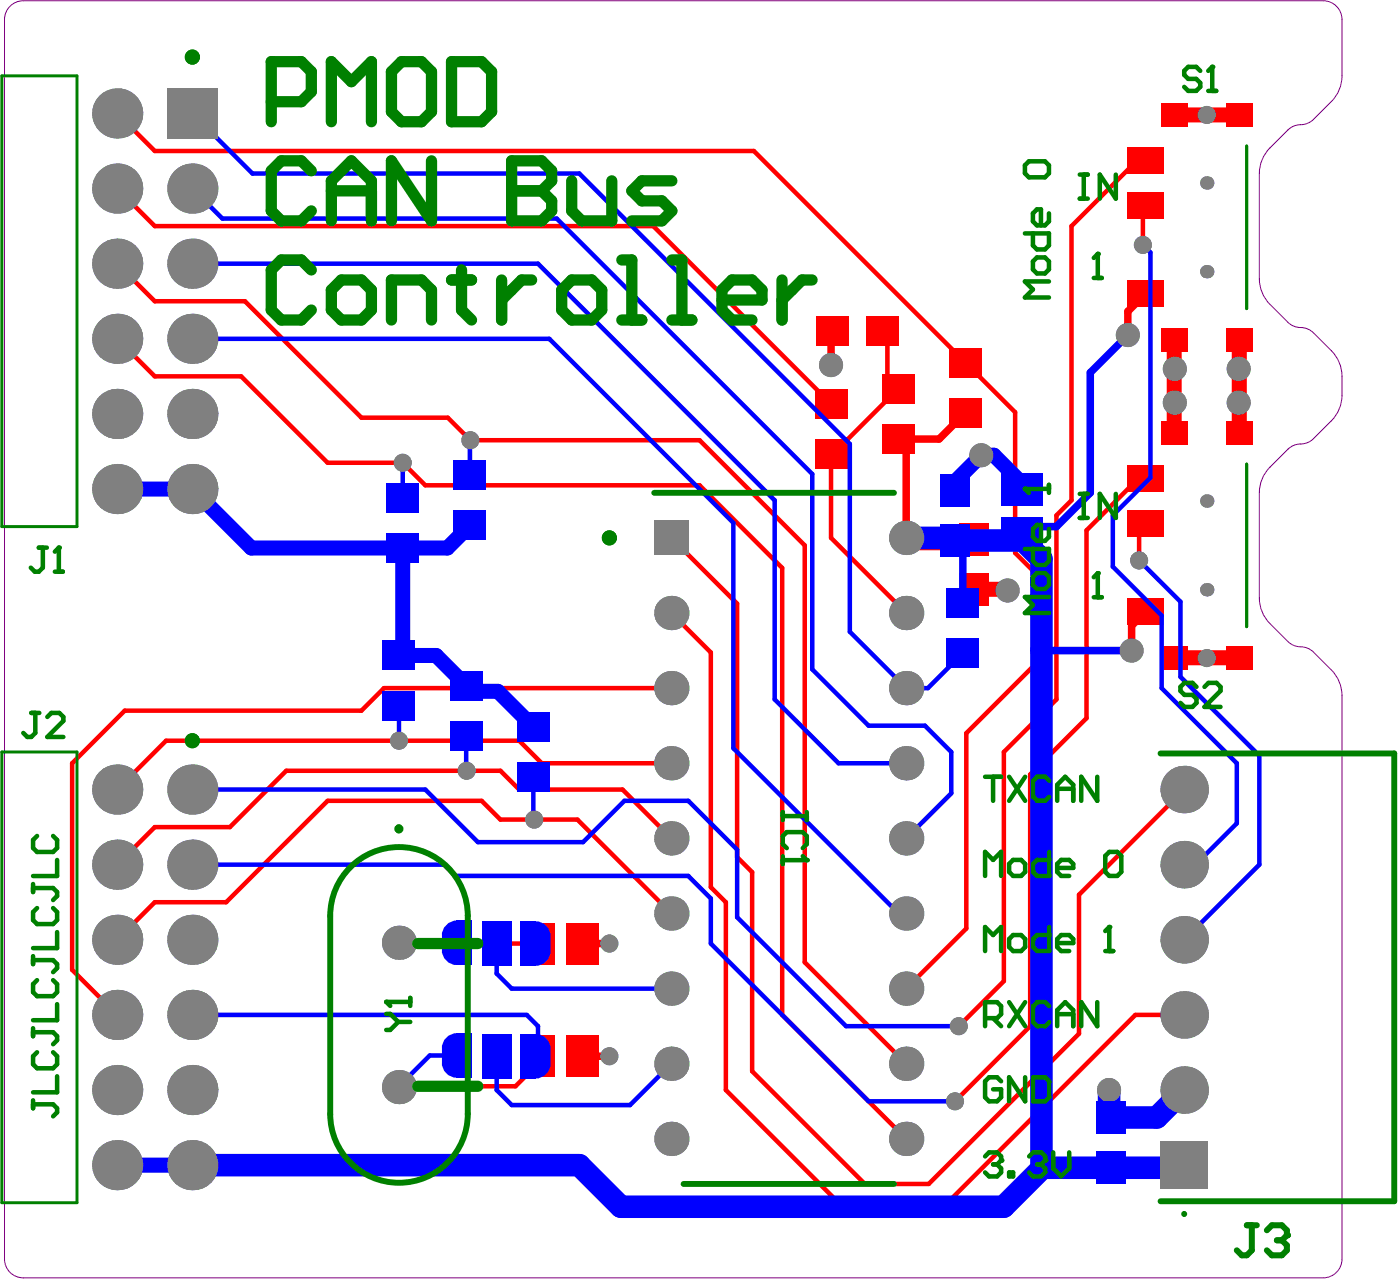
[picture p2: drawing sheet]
<svg xmlns="http://www.w3.org/2000/svg" width="157mm" height="144mm" viewBox="0 0 157 144" stroke-linecap="round" stroke-linejoin="round" font-family="sans-serif">
<path d="M1.1 .7l.5-.3 .5-.2 .5-.1h146.1a2.11 2.11 0 0 1 2.1 2.1v6.3a4.1 4.1 0 0 1-1.2 2.9l-2 2a2.36 2.36 0 0 1-1.8 .7l-.8 .3-.3 .2-2 2a4.1 4.1 0 0 0-1.2 2.9v11.8a4.1 4.1 0 0 0 1.2 2.9l2 2a2.36 2.36 0 0 0 1.9 .6l.7 .3 .3 .3 2 2a4.1 4.1 0 0 1 1.2 2.9 7.5 7.5 0 0 1-.3 3.7l-.5 .9-2.4 2.4a2.36 2.36 0 0 1-1.8 .6l-.8 .3-.3 .3-2 2a4.1 4.1 0 0 0-1.2 2.9v11.8a4.1 4.1 0 0 0 1.2 2.9l2 2a2.36 2.36 0 0 0 1.9 .6l.7 .3 .3 .3 2 2a4.1 4.1 0 0 1 1.2 2.9v63.3a2.11 2.11 0 0 1-2.1 2.1h-146.1a2.11 2.11 0 0 1-2.1-2.1v-139.3l.1-.6 .2-.5z" fill="none" stroke="#800080" stroke-width=".11"/>
<g fill="none" stroke="#f00" stroke-width=".51">
<path d="M13.2 12.7l4.2 4.3M127.8 18.1h.9M13.2 29.6l4.2 4.2h10.1M13.2 38.1l4.2 4.2M13.2 21.2l4.2 4.2M97.9 37.3l.7 .7M99.7 38v4.5l1.2 1.2M120.4 25.4v30.8M128.7 23.1h-.4l.1 .1v4.3M45.3 52l2.5 2.5M93.6 51h-.2v9.4M114.1 46.3v15.8l2.1 2.1v10.6"/>
<path d="M118.7 57.9v20.7l-5.9 5.9v25.7M122.1 59.6v21.1M127.9 53.8h.8M128.7 58.8l-.8 .8 .1 .1v3.3M43.2 77.3l-2.6 2.6M79.9 73.3v26.4l1.7 1.7v21.1M82.8 67.8v28.5l1.7 1.7v22.4M87.9 63.8v50.2M90.4 61.3v46.8M8.1 85.8v23.2M25.8 92.9h-8.4l-4.2 4.3M52.4 86.6h3.8"/>
<path d="M54.1 90l2.1 2.1M108.6 82.4v21.9M115.8 87v28.3M25.4 101.4h-8l-4.2 4.2M44.8 106h15.7M60.5 118.7v.8l-2.6 2.6h-13.1M121.3 100.5v15.6"/>
</g>
<path d="M93.4 38.5v2.5M128.7 33l-1.9 2v2.6M100.9 49.3l.9 .9v10.2M128.7 68.8l-1.5 1.5v2.8M65.5 118.7v-.4l.4 .4h2.6M65.9 106h2.6" fill="none" stroke="#f00" stroke-width=".84"/>
<path d="M101.8 60.4l.2 .2" fill="none" stroke="#f00" stroke-width="2.5"/>
<circle cx="44.8" cy="106" r=".25" fill="#f00"/>
<path d="M92.3 37.3l1.1 1.2M108.5 46.4l-3 2.9h-4.6M65.5 106v.4l.4-.4" fill="none" stroke="#f00" stroke-width=".84"/>
<g fill="none" stroke="#f00" stroke-width=".51">
<path d="M17.4 17h67.3l29.4 29.3M127.8 18.1l-7.4 7.3M17.4 25.4h56l20 20M27.5 33.8l13.1 13.1h9.7l2.6 2.6h25.7l11.8 11.8M98.6 38h1.1M17.4 42.3h9.7l9.7 9.7h8.5M47.8 54.5h30.8l9.3 9.3M100.9 43.7l-7.3 7.3M120.4 56.2l-1.7 1.7M127.9 53.8l-5.8 5.8M40.6 79.9h-26.6l-5.9 5.9M43.2 77.3h32.3"/>
<path d="M75.5 68.9l4.4 4.4M75.5 60.4l7.3 7.4M93.4 60.4l8.4 8.5M116.2 74.8l-7.6 7.6M52.4 86.6h-20.2l-6.4 6.3M54.1 90h-17.3l-11.4 11.4M56.2 92.1h8.7l10.6 10.5M56.2 86.6l2.2 2.1h11.6l5.5 5.5M75.5 85.8h-14.6l-2.5-2.6h-39.7l-5.5 5.5M122.1 80.7l-6.3 6.3M133.1 88.7l-11.8 11.8M8.1 109l5.1 5"/>
<path d="M87.9 114l13.9 14M90.4 108.1l11.4 11.4M108.6 104.3l-6.8 6.8M112.8 110.2l-5 5.1M115.8 115.3l-8.5 8.4M121.3 116.1l-16.9 16.9h-7.2l-12.7-12.6M133.1 114h-5.5l-21.5 21.6h-11.4l-13.1-13.1"/>
</g>
<path d="M132 12.9h7.3M132 38.2v10.5M139.3 38.2v10.5M109.4 66.2h3.7l.1 .1M132 73.9h7.3" fill="none" stroke="#f00" stroke-width="1.7"/>
<path d="M102 60.6h7.4" fill="none" stroke="#f00" stroke-width="2.5"/>
<g fill="#808080">
<circle cx="128.4" cy="27.5" r="1.01"/>
<circle cx="128" cy="63" r="1.01"/>
<circle cx="93.4" cy="41" r="1.35"/>
<circle cx="110.3" cy="51.2" r="1.35"/>
<circle cx="68.5" cy="118.7" r="1.01"/>
<circle cx="68.5" cy="106" r="1.01"/>
<circle cx="132" cy="45.2" r="1.35"/>
<circle cx="132" cy="41.4" r="1.35"/>
<circle cx="139.2" cy="45.2" r="1.35"/>
<circle cx="139.2" cy="41.4" r="1.35"/>
<circle cx="135.6" cy="73.9" r="1.01"/>
<circle cx="135.6" cy="12.9" r="1.01"/>
<circle cx="124.6" cy="122.5" r="1.35"/>
<circle cx="126.8" cy="37.6" r="1.35"/>
<circle cx="127.2" cy="73.1" r="1.35"/>
<circle cx="107.3" cy="123.7" r="1.01"/>
<circle cx="107.8" cy="115.3" r="1.01"/>
<circle cx="113.2" cy="66.3" r="1.35"/>
<circle cx="52.9" cy="49.5" r="1.01"/>
<circle cx="45.3" cy="52" r="1.01"/>
<circle cx="60" cy="92.1" r="1.01"/>
<circle cx="52.4" cy="86.6" r="1.01"/>
<circle cx="44.8" cy="83.2" r="1.01"/>
<circle cx="75.5" cy="119.5" r="1.93"/>
<circle cx="75.5" cy="85.8" r="1.93"/>
<circle cx="101.8" cy="119.5" r="1.93"/>
<circle cx="101.8" cy="85.8" r="1.93"/>
<circle cx="135.6" cy="66.3" r=".75"/>
<circle cx="135.6" cy="30.5" r=".75"/>
<circle cx="75.5" cy="128" r="1.93"/>
<circle cx="75.5" cy="111.1" r="1.93"/>
<circle cx="75.5" cy="102.6" r="1.93"/>
<circle cx="75.5" cy="94.2" r="1.93"/>
<circle cx="75.5" cy="68.9" r="1.93"/>
<circle cx="101.8" cy="111.1" r="1.93"/>
<circle cx="101.8" cy="128" r="1.93"/>
<circle cx="101.8" cy="94.2" r="1.93"/>
<circle cx="101.8" cy="102.6" r="1.93"/>
<circle cx="101.8" cy="60.4" r="1.93"/>
<circle cx="101.8" cy="68.9" r="1.93"/>
<circle cx="135.6" cy="56.3" r=".75"/>
<circle cx="135.6" cy="20.6" r=".75"/>
<circle cx="75.5" cy="77.3" r="1.93"/>
<circle cx="101.8" cy="77.3" r="1.93"/>
<circle cx="44.8" cy="105.9" r="1.92"/>
<circle cx="21.6" cy="122.5" r="2.82"/>
<circle cx="21.6" cy="114" r="2.82"/>
<circle cx="21.6" cy="97.2" r="2.82"/>
<circle cx="21.6" cy="88.7" r="2.82"/>
<circle cx="21.6" cy="46.5" r="2.82"/>
<circle cx="21.6" cy="38.1" r="2.82"/>
<circle cx="21.6" cy="29.6" r="2.82"/>
<circle cx="21.6" cy="21.2" r="2.82"/>
<circle cx="44.8" cy="122.1" r="1.92"/>
<circle cx="133.1" cy="114" r="2.67"/>
<circle cx="133.1" cy="122.5" r="2.67"/>
<circle cx="133.1" cy="88.7" r="2.67"/>
<circle cx="133.1" cy="97.2" r="2.67"/>
<circle cx="21.6" cy="130.9" r="2.82"/>
<circle cx="21.6" cy="105.6" r="2.82"/>
<circle cx="21.6" cy="55" r="2.82"/>
<circle cx="133.1" cy="105.6" r="2.67"/>
<circle cx="13.2" cy="122.5" r="2.82"/>
<circle cx="13.2" cy="114" r="2.82"/>
<circle cx="13.2" cy="97.2" r="2.82"/>
<circle cx="13.2" cy="88.7" r="2.82"/>
<circle cx="13.2" cy="46.5" r="2.82"/>
<circle cx="13.2" cy="38.1" r="2.82"/>
<circle cx="13.2" cy="29.6" r="2.82"/>
<circle cx="13.2" cy="21.2" r="2.82"/>
<circle cx="13.2" cy="12.7" r="2.82"/>
<circle cx="13.2" cy="130.9" r="2.82"/>
<circle cx="13.2" cy="105.6" r="2.82"/>
<circle cx="13.2" cy="55" r="2.82"/>
</g>
<g fill="#808080">
<path d="M73.5 58.5h3.9v3.9h-3.9z" fill-rule="evenodd"/>
<path d="M18.8 9.9h5.6v5.7h-5.6z" fill-rule="evenodd"/>
<path d="M130.4 128.3h5.4v5.3h-5.4z" fill-rule="evenodd"/>
</g>
<g fill="#f00">
<path d="M107.7 64.4h3.4v3.6h-3.4z" fill-rule="evenodd"/>
<path d="M106.7 44.7h3.6v3.3h-3.6z" fill-rule="evenodd"/>
<path d="M126.6 57.3h4.2v3h-4.2z" fill-rule="evenodd"/>
<path d="M126.6 52.3h4.2v3h-4.2z" fill-rule="evenodd"/>
<path d="M126.6 31.5h4.2v3h-4.2z" fill-rule="evenodd"/>
<path d="M126.6 16.6h4.2v3h-4.2z" fill-rule="evenodd"/>
<path d="M107.7 58.7h3.4v3.7h-3.4z" fill-rule="evenodd"/>
<path d="M106.7 39.1h3.6v3.3h-3.6z" fill-rule="evenodd"/>
<path d="M126.6 67.3h4.2v3h-4.2z" fill-rule="evenodd"/>
<path d="M126.6 21.6h4.2v2.9h-4.2z" fill-rule="evenodd"/>
<path d="M63.7 103.7h3.6v4.6h-3.6z" fill-rule="evenodd"/>
<path d="M58.7 103.7h3.6v4.6h-3.6z" fill-rule="evenodd"/>
<path d="M130.5 72.6h3v2.6h-3z" fill-rule="evenodd"/>
<path d="M137.8 72.6h3v2.6h-3z" fill-rule="evenodd"/>
<path d="M130.5 36.8h3v2.7h-3z" fill-rule="evenodd"/>
<path d="M137.8 36.8h3v2.7h-3z" fill-rule="evenodd"/>
<path d="M137.8 11.6h3v2.6h-3z" fill-rule="evenodd"/>
<path d="M130.5 11.6h3v2.6h-3z" fill-rule="evenodd"/>
<path d="M63.7 116.4h3.6v4.6h-3.6z" fill-rule="evenodd"/>
<path d="M58.7 116.4h3.6v4.6h-3.6z" fill-rule="evenodd"/>
<path d="M99.1 42h3.7v3.3h-3.7z" fill-rule="evenodd"/>
<path d="M99.1 47.7h3.7v3.3h-3.7z" fill-rule="evenodd"/>
<path d="M97.3 35.6h3.7v3.3h-3.7z" fill-rule="evenodd"/>
<path d="M137.8 47.3h3v2.7h-3z" fill-rule="evenodd"/>
<path d="M130.5 47.3h3v2.7h-3z" fill-rule="evenodd"/>
<path d="M91.6 43.7h3.6v3.3h-3.6z" fill-rule="evenodd"/>
<path d="M91.7 35.6h3.7v3.3h-3.7z" fill-rule="evenodd"/>
<path d="M91.6 49.4h3.6v3.3h-3.6z" fill-rule="evenodd"/>
</g>
<g fill="#00f">
<path d="M50.4 103.7l.6-.3h.4v5a1.63 1.63 0 0 1-1.7-1.7v-1.9l.2-.6z"/>
<path d="M60.2 103.5a1.63 1.63 0 0 1 1.7 1.8v1.5a1.63 1.63 0 0 1-1.7 1.7z"/>
<path d="M50.4 116.4l.6-.3h.4v5a1.63 1.63 0 0 1-1.7-1.7v-1.9l.2-.6z"/>
<path d="M60.2 116.2a1.63 1.63 0 0 1 1.7 1.7v1.5a1.63 1.63 0 0 1-1.7 1.8z"/>
</g>
<g fill="none" stroke="#00f" stroke-width=".51">
<path d="M21.6 12.7l6.8 6.8h36.7l30.4 30.4v21.1l6.3 6.3h2.5l3.9-3.9M21.6 38.1h40.1l20.7 20.6v25.4l18.6 18.5h.8M21.6 21.2l3.4 3.4h37.6l28.7 28.7v21.9l6.3 6.3h6.4l2.9 3v4.6l-5.1 5.1M21.6 29.6h38.9l26.6 26.6v22.4l7.1 7.2h7.6M128.4 27.5l.9 .9v25.3l-4.2 4.2v5.8l5.5 5.5v8.1l8.4 8.5v6.7l-4.6 4.7h-1.3M45.3 52v3.9M52.9 49.5l-.1 3.9M44.8 79.3v3.9M128 63l4.7 4.6v8.5l8.8 8.8v12.3l-8.4 8.4M21.6 97.2h28.3l1.3 1.2h26.2l2.5 2.6v5l17.7 17.7h9.7M21.6 88.7h26.2l5.9 5.9h11.8l4.7-4.6h7.2l5.4 5.5v7.6l12.3 12.2h12.7M52.4 82.7v3.9"/>
<path d="M59.9 88.2v3.8l.1 .1M21.6 114h37.6l1.3 1.3v2.3l-1.2 1.1M52.2 105.9l-.1 .1h-7.3M52.2 118.6h-3.9l-3.5 3.5M55.8 106v3.4l1.7 1.7h18M55.8 118.7v3.8l1.7 1.7h13.3l4.7-4.7"/>
</g>
<path d="M13.2 55h8.4l6.6 6.6h22.1l2.5-2.6M114.9 54.3l-3.2-3.1h-1.4l-3 2.9v1M45.3 61.6v11.6l-.5 .5h4.2l4 4h2.9l4 4M13.2 130.9h8.4" fill="none" stroke="#00f" stroke-width="1.7"/>
<path d="M126.8 37.6l-4.3 4.3v13.5l-3.8 3.8h-2.3l-1.6 1.5M107 60.4l1.2 1.2v6.1M117 73.1h10.2" fill="none" stroke="#00f" stroke-width=".84"/>
<path d="M101.8 60.4h5.2M107.3 60.7h7.5M114.9 60.6l2.1 2.2v68.5l-4.2 4.3h-43l-4.7-4.7h-43.5M124.6 122.5v2.9M133.1 122.5l-3.1 3.1h-5.2M133.1 130.9l-.3 .3h-15.6" fill="none" stroke="#00f" stroke-width="2.5"/>
<g fill="#808080">
<circle cx="128.4" cy="27.5" r="1.01"/>
<circle cx="128" cy="63" r="1.01"/>
<circle cx="93.4" cy="41" r="1.35"/>
<circle cx="110.3" cy="51.2" r="1.35"/>
<circle cx="68.5" cy="118.7" r="1.01"/>
<circle cx="68.5" cy="106" r="1.01"/>
<circle cx="132" cy="45.2" r="1.35"/>
<circle cx="132" cy="41.4" r="1.35"/>
<circle cx="139.2" cy="45.2" r="1.35"/>
<circle cx="139.2" cy="41.4" r="1.35"/>
<circle cx="135.6" cy="73.9" r="1.01"/>
<circle cx="135.6" cy="12.9" r="1.01"/>
<circle cx="124.6" cy="122.5" r="1.35"/>
<circle cx="126.8" cy="37.6" r="1.35"/>
<circle cx="127.2" cy="73.1" r="1.35"/>
<circle cx="107.3" cy="123.7" r="1.01"/>
<circle cx="107.8" cy="115.3" r="1.01"/>
<circle cx="113.2" cy="66.3" r="1.35"/>
<circle cx="52.9" cy="49.5" r="1.01"/>
<circle cx="45.3" cy="52" r="1.01"/>
<circle cx="60" cy="92.1" r="1.01"/>
<circle cx="52.4" cy="86.6" r="1.01"/>
<circle cx="44.8" cy="83.2" r="1.01"/>
<circle cx="75.5" cy="119.5" r="1.93"/>
<circle cx="75.5" cy="85.8" r="1.93"/>
<circle cx="101.8" cy="119.5" r="1.93"/>
<circle cx="101.8" cy="85.8" r="1.93"/>
<circle cx="135.6" cy="66.3" r=".75"/>
<circle cx="135.6" cy="30.5" r=".75"/>
<circle cx="75.5" cy="128" r="1.93"/>
<circle cx="75.5" cy="111.1" r="1.93"/>
<circle cx="75.5" cy="102.6" r="1.93"/>
<circle cx="75.5" cy="94.2" r="1.93"/>
<circle cx="75.5" cy="68.9" r="1.93"/>
<circle cx="101.8" cy="111.1" r="1.93"/>
<circle cx="101.8" cy="128" r="1.93"/>
<circle cx="101.8" cy="94.2" r="1.93"/>
<circle cx="101.8" cy="102.6" r="1.93"/>
<circle cx="101.8" cy="60.4" r="1.93"/>
<circle cx="101.8" cy="68.9" r="1.93"/>
<circle cx="135.6" cy="56.3" r=".75"/>
<circle cx="135.6" cy="20.6" r=".75"/>
<circle cx="75.5" cy="77.3" r="1.93"/>
<circle cx="101.8" cy="77.3" r="1.93"/>
<circle cx="44.8" cy="105.9" r="1.92"/>
<circle cx="21.6" cy="122.5" r="2.82"/>
<circle cx="21.6" cy="114" r="2.82"/>
<circle cx="21.6" cy="97.2" r="2.82"/>
<circle cx="21.6" cy="88.7" r="2.82"/>
<circle cx="21.6" cy="46.5" r="2.82"/>
<circle cx="21.6" cy="38.1" r="2.82"/>
<circle cx="21.6" cy="29.6" r="2.82"/>
<circle cx="21.6" cy="21.2" r="2.82"/>
<circle cx="44.8" cy="122.1" r="1.92"/>
<circle cx="133.1" cy="114" r="2.67"/>
<circle cx="133.1" cy="122.5" r="2.67"/>
<circle cx="133.1" cy="88.7" r="2.67"/>
<circle cx="133.1" cy="97.2" r="2.67"/>
<circle cx="21.6" cy="130.9" r="2.82"/>
<circle cx="21.6" cy="105.6" r="2.82"/>
<circle cx="21.6" cy="55" r="2.82"/>
<circle cx="133.1" cy="105.6" r="2.67"/>
<circle cx="13.2" cy="122.5" r="2.82"/>
<circle cx="13.2" cy="114" r="2.82"/>
<circle cx="13.2" cy="97.2" r="2.82"/>
<circle cx="13.2" cy="88.7" r="2.82"/>
<circle cx="13.2" cy="46.5" r="2.82"/>
<circle cx="13.2" cy="38.1" r="2.82"/>
<circle cx="13.2" cy="29.6" r="2.82"/>
<circle cx="13.2" cy="21.2" r="2.82"/>
<circle cx="13.2" cy="12.7" r="2.82"/>
<circle cx="13.2" cy="130.9" r="2.82"/>
<circle cx="13.2" cy="105.6" r="2.82"/>
<circle cx="13.2" cy="55" r="2.82"/>
</g>
<g fill="#808080">
<path d="M73.5 58.5h3.9v3.9h-3.9z" fill-rule="evenodd"/>
<path d="M18.8 9.9h5.6v5.7h-5.6z" fill-rule="evenodd"/>
<path d="M130.4 128.3h5.4v5.3h-5.4z" fill-rule="evenodd"/>
</g>
<g fill="#00f">
<path d="M54.2 103.5h3.3v5h-3.3z" fill-rule="evenodd"/>
<path d="M106.4 71.7h3.6v3.4h-3.6z" fill-rule="evenodd"/>
<path d="M54.2 116.2h3.3v5h-3.3z" fill-rule="evenodd"/>
<path d="M106.4 66.1h3.6v3.3h-3.6z" fill-rule="evenodd"/>
<path d="M51.4 103.4h1.6v5h-1.6z" fill-rule="evenodd"/>
<path d="M58.5 103.5h1.7v5h-1.7z" fill-rule="evenodd"/>
<path d="M58.1 85.7h3.7v3.3h-3.7z" fill-rule="evenodd"/>
<path d="M43 77.6h3.7v3.4h-3.7z" fill-rule="evenodd"/>
<path d="M43 72h3.7v3.3h-3.7z" fill-rule="evenodd"/>
<path d="M51 57.4h3.6v3.3h-3.6z" fill-rule="evenodd"/>
<path d="M51 51.7h3.6v3.4h-3.6z" fill-rule="evenodd"/>
<path d="M112.6 58.1h4.6v3.7h-4.6z" fill-rule="evenodd"/>
<path d="M123.2 123.7h3.3v3.7h-3.3z" fill-rule="evenodd"/>
<path d="M51.4 116.1h1.6v5h-1.6z" fill-rule="evenodd"/>
<path d="M58.5 116.2h1.7v5h-1.7z" fill-rule="evenodd"/>
<path d="M58.1 80h3.7v3.3h-3.7z" fill-rule="evenodd"/>
<path d="M50.6 81h3.6v3.3h-3.6z" fill-rule="evenodd"/>
<path d="M50.6 75.4h3.6v3.3h-3.6z" fill-rule="evenodd"/>
<path d="M43.4 54.3h3.7v3.3h-3.7z" fill-rule="evenodd"/>
<path d="M43.4 59.9h3.7v3.3h-3.7z" fill-rule="evenodd"/>
<path d="M112.6 53.2h4.6v3.6h-4.6z" fill-rule="evenodd"/>
<path d="M105.7 53.3h3.3v3.6h-3.3z" fill-rule="evenodd"/>
<path d="M105.7 58.9h3.3v3.7h-3.3z" fill-rule="evenodd"/>
<path d="M123.2 129.4h3.3v3.6h-3.3z" fill-rule="evenodd"/>
</g>
<path d="M.2 8.5h8.5v50.7h-8.5zM140.1 16.4v18.3M140.1 52.1v18.3M.2 84.5h8.5v50.6h-8.5z" fill="none" stroke="#008000" stroke-width=".33"/>
<path d="M73.5 55.4h27M130.4 84.7h26.3v50.3h-26.3M37.1 102.9v22.3M52.6 102.9v22.3M76.8 133h23.7" fill="none" stroke="#008000" stroke-width=".66"/>
<path d="M47 106h6.7M47 122.1h6.7" fill="none" stroke="#008000" stroke-width="1.3"/>
<path d="M88 91.7h2.7M88 91.2v.9M88 96.2v.9M88 96.6h2.7M88.4 95.3l-.4-.5v-.9l.4-.4h1.8l.5 .4v.9l-.5 .5M90.7 91.2v.9" fill="none" stroke="#008000" stroke-width=".51"/>
<circle cx="90.7" cy="96.6" r=".25" fill="#008000"/>
<path d="M115.2 54.9h2.7M117.9 54.5v.9M117.9 59.4v.9l-.5 .5h-.9l-.4-.5v-.9l.4-.4h.5v1.8M115.2 61.7h2.7v1.3l-.5 .5h-.9l-.4-.5v-1.3M116.1 64.8l.4-.4h.9l.5 .4v.9l-.5 .5h-.9l-.4-.5zM117.9 67.1h-2.7l.9 .9-.9 .9h2.7M90.2 96.2l.5 .4" fill="none" stroke="#008000" stroke-width=".51"/>
<circle cx="115.2" cy="54.9" r=".25" fill="#008000"/>
<path d="M115.2 54.9l.4 .5M121.3 55.5h.9M121.3 58.2h.9M121.8 55.5v2.7M125.4 55.5v2.7l-1.8-2.7v2.7M122.9 67.1h.9M123.4 64.4v2.7" fill="none" stroke="#008000" stroke-width=".51"/>
<circle cx="123.4" cy="64.4" r=".25" fill="#008000"/>
<path d="M115.6 18.1h1.8l.5 .5v.9l-.5 .4h-1.8l-.4-.4v-.9zM121.3 19.6h.9M121.8 19.6v2.7M125.4 19.6v2.7l-1.8-2.7v2.7M115.2 26.2h2.7v1.4l-.5 .4h-.9l-.4-.4v-1.4M116.1 29.4l.4-.5h.9l.5 .5v.9l-.5 .4h-.9l-.4-.4zM117.9 31.6h-2.7l.9 .9-.9 .9h2.7M117.9 24v.9l-.5 .4h-.9l-.4-.4v-.9l.4-.5h.5v1.8M121.3 22.3h.9M122.9 31.2h.9M123.4 28.5v2.7M123.4 64.4l-.5 .5" fill="none" stroke="#008000" stroke-width=".51"/>
<circle cx="123.4" cy="28.5" r=".25" fill="#008000"/>
<path d="M123.4 28.5l-.5 .5M43.4 113.9h.5l.9 .9M43.4 112.6h2.7M44.8 114.8l-.9 .9h-.5M44.8 114.8h1.3M46.1 112.1v.9" fill="none" stroke="#008000" stroke-width=".51"/>
<circle cx="43.4" cy="112.6" r=".25" fill="#008000"/>
<path d="M43.4 112.6l.5 .4" fill="none" stroke="#008000" stroke-width=".51"/>
<path d="M140.1 137.7h1.1M140.7 137.7v2.8l-.6 .5h-.5l-.6-.5M142.4 138.2l.5-.5h1.2l.5 .5v.6" fill="none" stroke="#008000" stroke-width=".68"/>
<circle cx="144.6" cy="138.8" r=".34" fill="#008000"/>
<path d="M143.5 139.4h.6M144.1 139.4l.5 .5v.6l-.5 .5h-1.2l-.5-.5M144.6 138.8l-.5 .6" fill="none" stroke="#008000" stroke-width=".68"/>
<path d="M4.4 61.5h.9M4.8 61.5v2.3l-.4 .4h-.5l-.4-.4M6.2 64.2h.9M6.6 61.5v2.7M134.5 77.2l-.5-.5h-.9l-.4 .5v.4l.4 .5h.9l.5 .4v.5l-.5 .4h-.9l-.4-.4M135.4 77.2l.4-.5h.9l.5 .5v.4l-1.8 1.8h1.8M3.5 80.1h.9M4 80.1v2.3l-.5 .4h-.4l-.5-.4M5.3 80.6l.5-.5h.9l.4 .5v.4l-1.8 1.8h1.8" fill="none" stroke="#008000" stroke-width=".51"/>
<circle cx="6.6" cy="61.5" r=".25" fill="#008000"/>
<path d="M6.6 61.5l-.4 .5M110.7 129.9l.5-.4h.9l.4 .4v.5" fill="none" stroke="#008000" stroke-width=".51"/>
<circle cx="112.5" cy="130.4" r=".25" fill="#008000"/>
<path d="M111.6 130.8h.5M112.1 130.8l.4 .5v.4l-.4 .5h-.9l-.5-.5M112.5 130.4l-.4 .4M113.4 131.7h.5v.5h-.5zM115.7 129.9l.4-.4h.9l.5 .4v.5" fill="none" stroke="#008000" stroke-width=".51"/>
<circle cx="117.5" cy="130.4" r=".25" fill="#008000"/>
<path d="M134.9 8l-.5-.5h-.9l-.4 .5v.4l.4 .5h.9l.5 .4v.5l-.5 .4h-.9l-.4-.4M135.8 10.2h.9M136.2 7.5v2.7M112.5 121.5l-.4-.5h-.9l-.5 .5v1.8l.5 .4h.9l.4-.4v-.9h-.9M115.2 121v2.7l-1.8-2.7v2.7M116.1 121h1.4l.4 .5v1.8l-.4 .4h-1.4zM116.6 130.8h.4M117 130.8l.5 .5v.4l-.5 .5h-.9l-.4-.5M117.5 130.4l-.5 .4M118.4 129.5v1.8l.9 .9 .9-.9v-1.8" fill="none" stroke="#008000" stroke-width=".51"/>
<circle cx="136.2" cy="7.5" r=".25" fill="#008000"/>
<g fill="none" stroke="#008000" stroke-width=".51">
<path d="M136.2 7.5l-.4 .5M3.7 99.3v.9M3.7 99.8h2.3l.4 .4v.5l-.4 .4M4.2 93.9l-.5 .5v.9l.5 .4h1.8l.4-.4v-.9l-.4-.5M6.4 96.6v1.8h-2.7M3.7 107.4v.9M3.7 115.5v.9M3.7 107.9h2.3l.4 .4v.5l-.4 .4M3.7 116h2.3l.4 .4v.5l-.4 .4M4.2 102l-.5 .5v.9l.5 .4h1.8l.4-.4v-.9l-.4-.5M4.2 110.1l-.5 .5v.9l.5 .4h1.8l.4-.4v-.9l-.4-.5M4.2 118.2l-.5 .5v.9l.5 .4h1.8l.4-.4v-.9l-.4-.5"/>
<path d="M6.4 104.7v1.8h-2.7M6.4 112.8v1.8h-2.7M110.7 106.9v-2.7l.9 .9 .9-.9v2.7M110.7 114.4h1.4l.4-.4v-.9l-.4-.5h-1.4v2.7M111.6 114.4l.9 .9M113.4 112.6l1.8 2.7M113.4 105.5l.5-.4h.9l.4 .4v.9l-.4 .5h-.9l-.5-.5zM115.2 112.6l-1.8 2.7M117.9 113.1l-.4-.5h-.9l-.5 .5v1.8l.5 .4h.9l.4-.4M117.9 104.2v2.7h-1.3l-.5-.5v-.9l.5-.4h1.3M118.8 106h1.8v-.5l-.4-.4h-.9l-.5 .4v.9l.5 .5h.9M118.8 115.3v-1.8l.9-.9 .9 .9v1.8"/>
<path d="M118.8 114h1.8M123.3 112.6v2.7l-1.8-2.7v2.7M124.2 106.9h.9M124.7 104.2v2.7M3.7 123.6v.9M3.7 124.1h2.3l.4 .4v.5l-.4 .4M6.4 120.9v1.8h-2.7"/>
</g>
<circle cx="124.7" cy="104.2" r=".25" fill="#008000"/>
<g fill="none" stroke="#008000" stroke-width=".51">
<path d="M110.7 98.4v-2.7l.9 .9 .9-.9v2.7M110.7 87.3h1.8M111.6 87.3v2.7M113.4 97.1l.5-.5h.9l.4 .5v.9l-.4 .4h-.9l-.5-.4zM113.4 87.3l1.8 2.7M115.2 87.3l-1.8 2.7M117.9 95.7v2.7h-1.3l-.5-.4v-.9l.5-.5h1.3M117.9 87.7l-.4-.4h-.9l-.5 .4v1.8l.5 .5h.9l.4-.5M118.8 97.5h1.8v-.4l-.4-.5h-.9l-.5 .5v.9l.5 .4h.9M118.8 90v-1.8l.9-.9 .9 .9v1.8M118.8 88.6h1.8M123.3 87.3v2.7l-1.8-2.7v2.7"/>
<path d="M124.2 96.2l.5-.5h.9l.4 .5v1.8l-.4 .4h-.9l-.5-.4zM124.7 104.2l-.5 .4"/>
</g>
<path d="M30.5 11.4h3.4l1.1-1.1v-2.2l-1.1-1.2h-3.4v6.8M35 19.2l-1.1-1.1h-2.3l-1.1 1.1v4.5l1.1 1.1h2.3l1.1-1.1M37.2 13.7v-6.8l2.3 2.3 2.2-2.3v6.8M44 8.1l1.1-1.2h2.3l1.1 1.2v4.5l-1.1 1.1h-2.3l-1.1-1.1zM48.5 18.1v6.7l-4.5-6.7v6.7M50.7 6.9h3.4l1.1 1.2v4.5l-1.1 1.1h-3.4zM57.5 18.1v6.7h3.4l1.1-1.1v-1.1l-1.1-1.2h-3.4M37.2 24.8v-4.5l2.3-2.2 2.2 2.2v4.5M37.2 21.4h4.5" fill="none" stroke="#008000" stroke-width="1.3"/>
<circle cx="57.5" cy="21.4" r=".63" fill="#008000"/>
<g fill="none" stroke="#008000" stroke-width="1.3">
<path d="M57.5 18.1h3.4l1.1 1.1v1.1l-1.1 1.1h-3.4M35 30.3l-1.1-1.1h-2.3l-1.1 1.1v4.5l1.1 1.2h2.3l1.1-1.2M37.2 32.6l1.2-1.1h2.2l1.1 1.1v2.2l-1.1 1.2h-2.2l-1.2-1.2zM44 36v-4.5h3.4l1.1 1.1v3.4M50.7 31.5h2.3M51.9 30.3v4.5l1.1 1.2M56.4 31.5v4.5M59.7 31.5h-1.1l-2.2 2.2M63.1 32.6l1.2-1.1h2.2l1.1 1.1v2.2l-1.1 1.2h-2.2l-1.2-1.2zM64.3 20.3v3.4l1.1 1.1h3.4v-4.5M69.9 29.2h1.1v6.8M69.9 36h2.2"/>
<path d="M75.5 20.3h-3.4l-1.1 1.1 1.1 1.2h2.3l1.1 1.1-1.1 1.1h-3.4M75.5 29.2h1.1v6.8M75.5 36h2.3M81.1 33.7h4.5v-1.1l-1.1-1.1h-2.2l-1.2 1.1v2.2l1.2 1.2h2.2M87.9 31.5v4.5M91.3 31.5h-1.2l-2.2 2.2"/>
</g>
<g fill="none" stroke="#008000" stroke-width=".84">
<circle cx="21.6" cy="6.4" r=".42"/>
<circle cx="68.5" cy="60.4" r=".42"/>
<circle cx="21.6" cy="83.2" r=".42"/>
</g>
<g fill="none" stroke="#008000" stroke-width=".51">
<circle cx="21.6" cy="6.4" r=".6"/>
<circle cx="68.5" cy="60.4" r=".6"/>
<circle cx="21.6" cy="83.2" r=".6"/>
</g>
<circle cx="133.1" cy="136.4" r=".17" fill="none" stroke="#008000" stroke-width=".33"/>
<g fill="none" stroke="#008000" stroke-width=".66">
<path d="M37.1 102.9a7.7 7.7 0 0 1 7.7-7.7 7.7 7.7 0 0 1 7.8 7.7M37.1 125.2a7.7 7.7 0 0 0 7.7 7.7 7.7 7.7 0 0 0 7.8-7.7"/>
<circle cx="44.8" cy="93.1" r=".17"/>
</g>
</svg>
